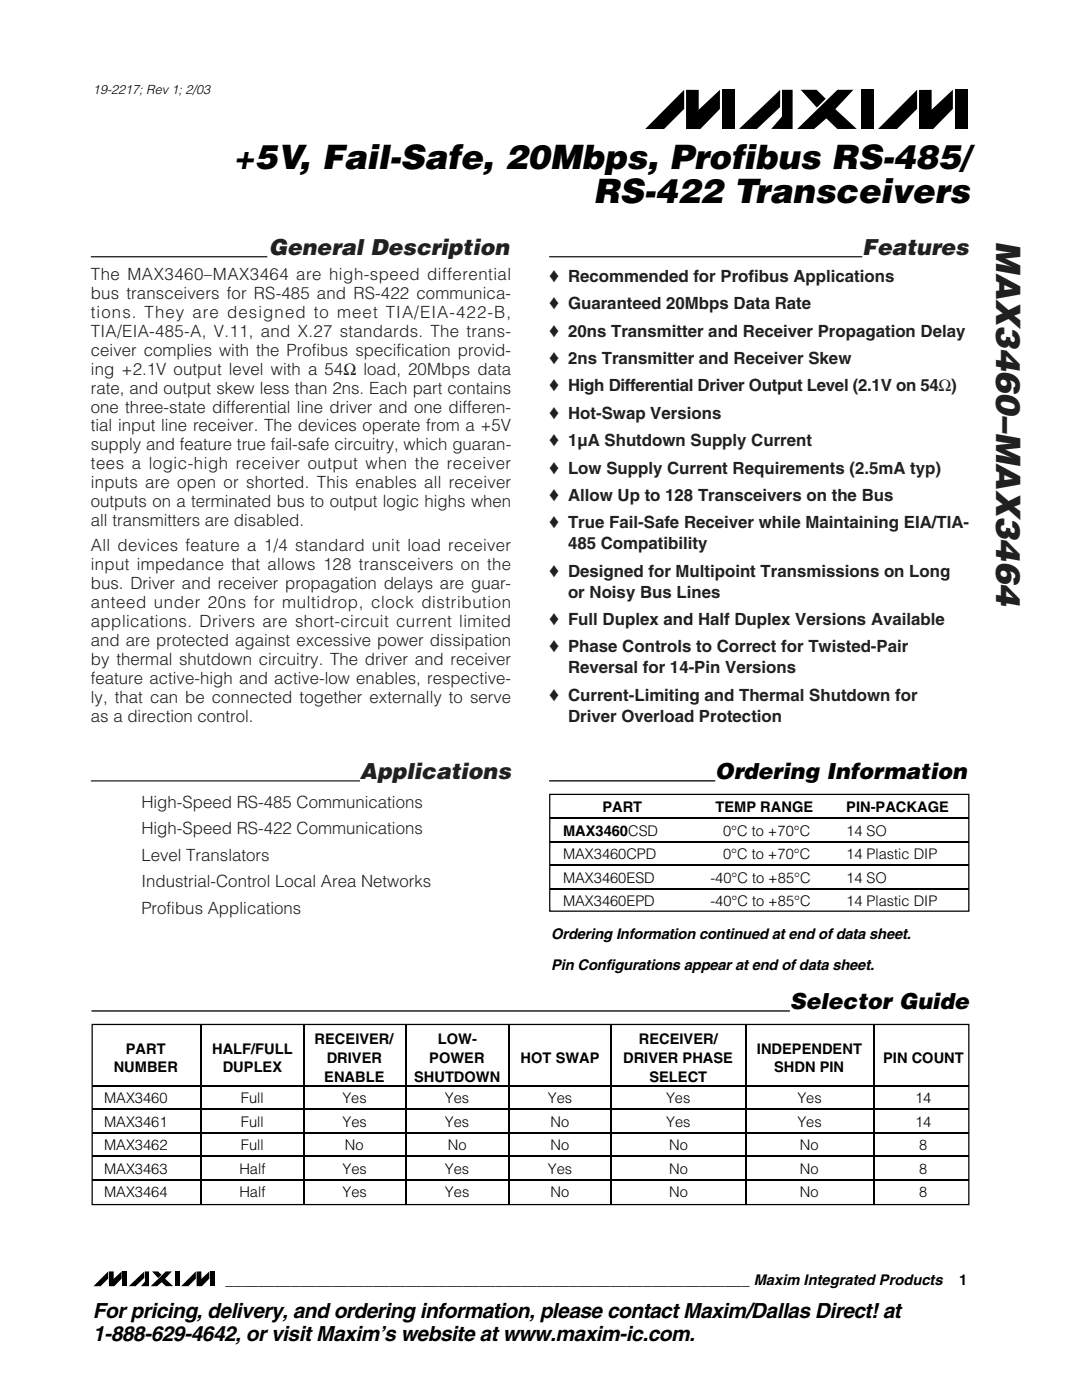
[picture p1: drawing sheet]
<svg xmlns="http://www.w3.org/2000/svg" width="216mm" height="279mm" viewBox="0 0 216 279" stroke-linecap="round" stroke-linejoin="round" font-family="sans-serif">
<defs><g id="words">
<g font-size="6.7">
<text x="46.4" y="33.8">+5V, Fail-Safe, 20Mbps, Profibus RS-485/</text>
<text x="118.4" y="40.5">RS-422 Transceivers</text>
</g>
<text font-size="6.7" fill="#231f20" x="198.8" y="48.1" transform="rotate(90 198.8 48.1)">MAX3460–MAX3464</text>
<g font-size="4.4" fill="#231f20">
<text x="53.6" y="50.8">General Description</text>
<text x="172.1" y="50.8">Features</text>
<text x="71.8" y="155.5">Applications</text>
</g>
<g font-size="4.4">
<text x="142.7" y="155.4">Ordering Information</text>
<text x="157.6" y="201.4">Selector Guide</text>
</g>
<g font-size="4.2">
<text x="18.6" y="263.1">For pricing, delivery, and ordering information, please contact Maxim/Dallas Direct!at</text>
<text x="18.6" y="267.7">1-888-629-4642, or visit Maxim’s website at www.maxim-ic.com.</text>
</g>
<g font-size="3.4" fill="#231f20">
<text x="18.1" y="55.9">The MAX3460–MAX3464 are high-speed differential</text>
<text x="18.1" y="59.7">bus transceivers for RS-485 and RS-422 communica-</text>
<text x="109.6" y="56.3">♦ Recommended for Profibus Applications</text>
<text x="18.1" y="63.4">tions. They are designed to meet TIA/EIA-422-B,</text>
<text x="109.6" y="61.8">♦ Guaranteed 20Mbps Data Rate</text>
<text x="18.1" y="67.2">TIA/EIA-485-A, V.11, and X.27 standards. The trans-</text>
<text x="18.1" y="71">ceiver complies with the Profibus specification provid-</text>
<text x="109.6" y="67.2">♦ 20ns Transmitter and Receiver Propagation Delay</text>
<text x="18.1" y="74.8">ing +2.1V output level with a 54Ω load, 20Mbps data</text>
<text x="109.6" y="72.7">♦ 2ns Transmitter and Receiver Skew</text>
<text x="18.1" y="78.5">rate, and output skew less than 2ns. Each part contains</text>
<text x="18.1" y="82.3">one three-state differential line driver and one differen-</text>
<text x="109.6" y="78.1">♦ High Differential Driver Output Level (2.1V on 54Ω)</text>
<text x="109.6" y="83.6">♦ Hot-Swap Versions</text>
<text x="18.1" y="86.1">tial input line receiver. The devices operate from a +5V</text>
<text x="18.1" y="89.9">supply and feature true fail-safe circuitry, which guaran-</text>
<text x="109.6" y="89">♦ 1µA Shutdown Supply Current</text>
<text x="18.1" y="93.7">tees a logic-high receiver output when the receiver</text>
<text x="109.6" y="94.5">♦ Low Supply Current Requirements (2.5mA typ)</text>
<text x="18.1" y="97.4">inputs are open or shorted. This enables all receiver</text>
<text x="18.1" y="101.2">outputs on a terminated bus to output logic highs when</text>
<text x="109.6" y="100">♦ Allow Up to 128 Transceivers on the Bus</text>
<text x="18.1" y="105">all transmitters are disabled.</text>
<text x="109.6" y="105.4">♦ True Fail-Safe Receiver while Maintaining EIA/TIA-</text>
<text x="18.1" y="110">All devices feature a 1/4 standard unit load receiver</text>
<text x="18.1" y="113.8">input impedance that allows 128 transceivers on the</text>
<text x="113.3" y="109.6">485 Compatibility</text>
<text x="18.1" y="117.6">bus. Driver and receiver propagation delays are guar-</text>
<text x="109.6" y="115.1">♦ Designed for Multipoint Transmissions on Long</text>
<text x="113.3" y="119.3">or Noisy Bus Lines</text>
<text x="18.1" y="121.4">anteed under 20ns for multidrop, clock distribution</text>
<text x="18.1" y="125.1">applications. Drivers are short-circuit current limited</text>
<text x="109.6" y="124.7">♦ Full Duplex and Half Duplex Versions Available</text>
<text x="18.1" y="128.9">and are protected against excessive power dissipation</text>
<text x="109.6" y="130.2">♦ Phase Controls to Correct for Twisted-Pair</text>
<text x="18.1" y="132.7">by thermal shutdown circuitry. The driver and receiver</text>
<text x="18.1" y="136.5">feature active-high and active-low enables, respective-</text>
<text x="113.3" y="134.4">Reversal for 14-Pin Versions</text>
<text x="18.1" y="140.3">ly, that can be connected together externally to serve</text>
<text x="109.6" y="139.8">♦ Current-Limiting and Thermal Shutdown for</text>
<text x="18.1" y="144">as a direction control.</text>
<text x="113.3" y="144">Driver Overload Protection</text>
<text x="28.2" y="161.2">High-Speed RS-485 Communications</text>
<text x="28.2" y="166.5">High-Speed RS-422 Communications</text>
<text x="28.2" y="171.8">Level Translators</text>
<text x="28.2" y="177.1">Industrial-Control Local Area Networks</text>
<text x="28.2" y="182.4">Profibus Applications</text>
</g>
<g font-size="2.9">
<text x="112.3" y="166.8">MAX3460CSD</text>
<text x="120.2" y="162">PART</text>
<text x="142.8" y="162">TEMP RANGE</text>
<text x="144.3" y="166.8">0°C to +70°C</text>
<text x="168.9" y="166.8">14 SO</text>
<text x="168.9" y="162">PIN-PACKAGE</text>
<text x="112.3" y="171.5">MAX3460CPD</text>
<text x="144.3" y="171.5">0°C to +70°C</text>
<text x="168.9" y="171.5">14 Plastic DIP</text>
<text x="112.3" y="176.1">MAX3460ESD</text>
<text x="141.8" y="176.1">-40°C to +85°C</text>
<text x="168.9" y="176.1">14 SO</text>
<text x="112.3" y="180.9">MAX3460EPD</text>
<text x="141.8" y="180.9">-40°C to +85°C</text>
<text x="168.9" y="180.9">14 Plastic DIP</text>
<text x="110" y="187.4">Ordering Information continued at end of data sheet.</text>
<text x="110" y="193.5">Pin Configurations appear at end of data sheet.</text>
<text x="62.8" y="208.4">RECEIVER/</text>
<text x="87.4" y="208.4">LOW-</text>
<text x="127.5" y="208.4">RECEIVER/</text>
<text x="22.7" y="214">NUMBER</text>
<text x="25.1" y="210.3">PART</text>
<text x="42.3" y="210.3">HALF/FULL</text>
<text x="44.4" y="214">DUPLEX</text>
<text x="64.7" y="215.9">ENABLE</text>
<text x="65.2" y="212.1">DRIVER</text>
<text x="82.6" y="215.9">SHUTDOWN</text>
<text x="85.7" y="212.1">POWER</text>
<text x="103.9" y="212.1">HOT SWAP</text>
<text x="124.3" y="212.1">DRIVER PHASE</text>
<text x="129.6" y="215.9">SELECT</text>
<text x="151" y="210.3">INDEPENDENT</text>
<text x="154.5" y="214">SHDN PIN</text>
<text x="176.2" y="212.1">PIN COUNT</text>
<text x="20.8" y="220.2">MAX3460</text>
<text x="48.1" y="220.2">Full</text>
<text x="68.3" y="220.2">Yes</text>
<text x="88.8" y="220.2">Yes</text>
<text x="109.3" y="220.2">Yes</text>
<text x="132.9" y="220.2">Yes</text>
<text x="159.1" y="220.2">Yes</text>
<text x="182.6" y="220.2">14</text>
<text x="20.8" y="224.9">MAX3461</text>
<text x="48.1" y="224.9">Full</text>
<text x="68.3" y="224.9">Yes</text>
<text x="88.8" y="224.9">Yes</text>
<text x="109.8" y="224.9">No</text>
<text x="132.9" y="224.9">Yes</text>
<text x="159.1" y="224.9">Yes</text>
<text x="182.6" y="224.9">14</text>
<text x="20.8" y="229.5">MAX3462</text>
<text x="48.1" y="229.5">Full</text>
<text x="68.8" y="229.5">No</text>
<text x="89.4" y="229.5">No</text>
<text x="109.8" y="229.5">No</text>
<text x="133.5" y="229.5">No</text>
<text x="159.6" y="229.5">No</text>
<text x="183.4" y="229.5">8</text>
<text x="20.8" y="234.3">MAX3463</text>
<text x="20.8" y="238.9">MAX3464</text>
<text x="47.8" y="234.3">Half</text>
<text x="47.8" y="238.9">Half</text>
<text x="68.3" y="234.3">Yes</text>
<text x="68.3" y="238.9">Yes</text>
<text x="88.8" y="234.3">Yes</text>
<text x="88.8" y="238.9">Yes</text>
<text x="109.3" y="234.3">Yes</text>
<text x="109.8" y="238.9">No</text>
<text x="133.5" y="234.3">No</text>
<text x="133.5" y="238.9">No</text>
<text x="159.6" y="234.3">No</text>
<text x="159.6" y="238.9">No</text>
<text x="183.4" y="234.3">8</text>
<text x="183.4" y="238.9">8</text>
<text x="45" y="256.4">________________________________________________________________ Maxim Integrated Products</text>
<text x="191.4" y="256.4">1</text>
</g>
<text font-size="2.5" x="18.6" y="18.8">19-2217; Rev 1; 2/03</text>
</g></defs>
<path d="M18.1 51.2h35.2M109.6 51.2h62.5M18.1 155.8h53.7" fill="none" stroke="#231f20" stroke-width=".26"/>
<path d="M136.5 17.9v3.8l-4 4.1h-3.8zM136.9 17.9h2.5v4l4.3-4v3.8l-4 4.1h-2.8zM159.8 17.9h3.1l1.9 1.8-1.8 1.8zM159.1 25.8l8-7.9h3.2l-3.6 3.9 4.3 3.9-3.9 .1-2.2-2.2-2.5 2.2zM183 17.9v3.8l-4 4h-3.8zM183.4 18l2.5-.1v4l4.2-4v3.8l-3.9 4h-2.8zM144 17.9h2.6v7.9h-2.6zM147.5 25.7l8.2-7.8v3.5l-4.7 4.4zM156 17.9h2.2v7.9l-4.3-.1 2.1-2.4zM171.8 17.9h2.6v7.9h-2.6zM190.5 17.9h2.6v7.8h-2.6z" fill="#000"/>
<path d="M18.5 251.7h25.7v5.1h-25.7z" fill-rule="evenodd" fill="#fff"/>
<g fill="#000">
<path d="M40 204.5h.2v.7h-.2zM60.5 204.5h.2v.7h-.2zM80.8 204.5h.2v.7h-.2zM101.5 204.5h.2v.7h-.2zM121.8 204.5h.2v.7h-.2zM148.7 204.5h.2v.7h-.2zM174.2 204.5h.2v.7h-.2zM21.6 253.7v1.5l-1.5 1.5h-1.4zM21.7 253.7h1v1.5l1.6-1.5v1.5l-1.5 1.5h-1.1zM24.4 253.7h1v3h-1zM25.7 256.7l3.1-3v1.3l-1.8 1.7zM28.9 253.7h.8v3h-1.6l.8-1z"/>
<path d="M30.3 253.7h1.2l.7 .7-.6 .7zM30.1 256.7l3-3h1.2l-1.4 1.5 1.6 1.5h-1.4l-.8-.8-1 .8zM34.9 253.7h.9v3h-.9zM39.1 253.7v1.5l-1.5 1.5h-1.4zM39.2 253.8l1-.1v1.5l1.6-1.5v1.5l-1.5 1.5h-1.1zM40 240h.2v.3h-.2zM41.9 253.7h1v3h-1zM60.5 240h.2v.3h-.2zM80.8 240h.2v.3h-.2zM101.5 240h.2v.3h-.2zM121.8 240h.2v.3h-.2zM148.7 240h.2v.3h-.2z"/>
<path d="M174.2 240h.2v.3h-.2z"/>
</g>
<path d="M109.6 155.8h33.1M18.3 201.8h139.3" fill="none" stroke="#000" stroke-width=".26"/>
<g fill="none" stroke="#000" stroke-width=".2">
<path d="M18.5 216.7h174.7M40.1 205.2v11.4M40.1 216.8v4.5M60.6 205.2v11.4M60.6 216.8v4.5M80.9 205.2v11.4M80.9 216.8v4.5M101.6 205.2v11.4M101.6 216.8v4.5M121.9 205.2v11.4M121.9 216.8v4.5M148.8 205.2v11.4"/>
<path d="M148.8 216.8v4.5M174.3 205.2v11.4M174.3 216.8v4.5M18.5 221.4h174.7M18.5 226.1h174.7M18.5 230.7h174.7M18.5 235.5h174.7M40.1 221.5v4.4M40.1 226.2v4.4M40.1 230.8v4.5M40.1 235.6v4.4M60.6 221.5v4.4"/>
<path d="M60.6 226.2v4.4M60.6 230.8v4.5M60.6 235.6v4.4M80.9 221.5v4.4M80.9 226.2v4.4M80.9 230.8v4.5M80.9 235.6v4.4M101.6 221.5v4.4M101.6 226.2v4.4M101.6 230.8v4.5M101.6 235.6v4.4M121.9 221.5v4.4"/>
<path d="M121.9 226.2v4.4M121.9 230.8v4.5M121.9 235.6v4.4M148.8 221.5v4.4M148.8 226.2v4.4M148.8 230.8v4.5M148.8 235.6v4.4M174.3 221.5v4.4M174.3 226.2v4.4M174.3 230.8v4.5M174.3 235.6v4.4"/>
</g>
<path d="M18.4 204.5h174.9v35.9h-174.9z" fill="none" stroke="#000" stroke-width=".25"/>
<path d="M109.8 158.7h83.4v23h-83.4z" fill-rule="evenodd" fill="#fff"/>
<path d="M109.8 163.3h83.4M109.8 168h83.4M109.8 172.7h83.4M109.8 177.3h83.4" fill="none" stroke="#000" stroke-width=".2"/>
<path d="M109.7 158.5h83.6v23.3h-83.6z" fill="none" stroke="#000" stroke-width=".25"/>
<use href="#words"/>
</svg>
